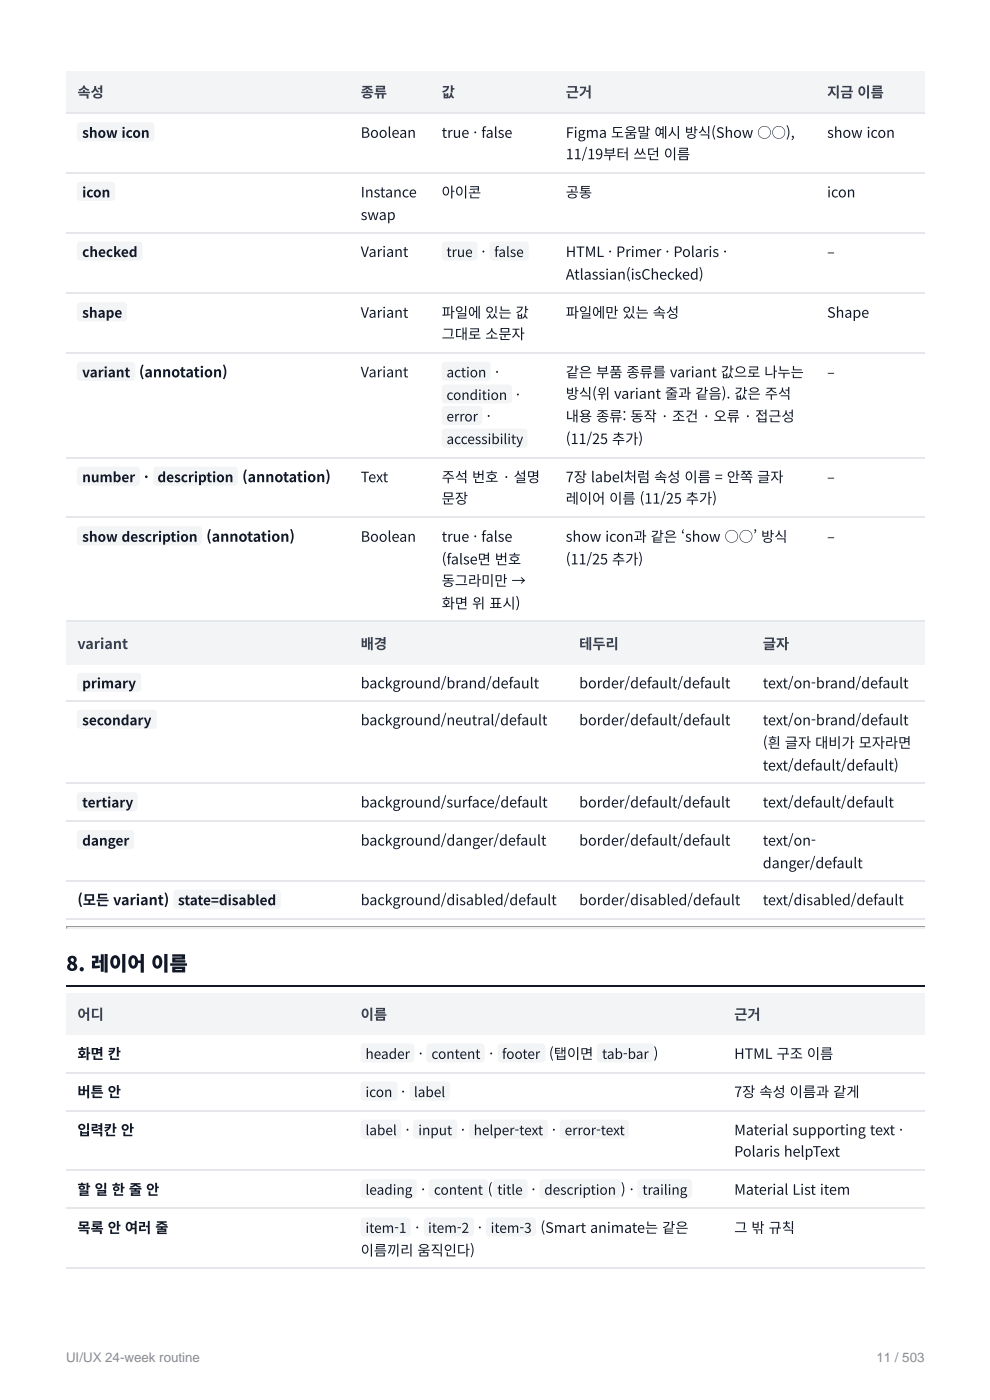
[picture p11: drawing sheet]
<svg xmlns="http://www.w3.org/2000/svg" width="210mm" height="297mm" viewBox="0 0 210 297" stroke-linecap="round" stroke-linejoin="round" font-family="sans-serif">
<defs><g id="words">
<text font-size="4.2" fill="#111827" x="14" y="205.9">8. 레이어 이름</text>
<g font-size="3" fill="#374151">
<text x="16.4" y="20.6">속성</text>
<text x="76.5" y="20.6">종류</text>
<text x="93.6" y="20.6">값</text>
<text x="119.9" y="20.6">근거</text>
<text x="175.4" y="20.6">지금 이름</text>
<text x="16.4" y="137.7">variant</text>
<text x="76.5" y="137.7">배경</text>
<text x="122.8" y="137.7">테두리</text>
<text x="161.7" y="137.7">글자</text>
<text x="16.4" y="216.3">어디</text>
<text x="76.5" y="216.3">이름</text>
<text x="155.7" y="216.3">근거</text>
</g>
<g font-size="3" fill="#111827">
<text x="76.5" y="29.2">Boolean</text>
<text x="93.6" y="29.2">true · false</text>
<text x="119.9" y="29.2">Figma 도움말 예시 방식(Show ○○),</text>
<text x="175.4" y="29.2">show icon</text>
<text x="119.9" y="33.8">11/19부터 쓰던 이름</text>
<text x="76.5" y="41.9">Instance</text>
<text x="93.6" y="41.9">아이콘</text>
<text x="119.9" y="41.9">공통</text>
<text x="175.4" y="41.9">icon</text>
<text x="76.5" y="46.7">swap</text>
<text x="76.5" y="54.5">Variant</text>
<text x="119.9" y="54.5">HTML · Primer · Polaris ·</text>
<text x="119.9" y="59.3">Atlassian(isChecked)</text>
<text x="175.4" y="54.5">–</text>
<text x="76.5" y="67.4">Variant</text>
<text x="93.6" y="67.4">파일에 있는 값</text>
<text x="93.6" y="72">그대로 소문자</text>
<text x="119.9" y="67.4">파일에만 있는 속성</text>
<text x="175.4" y="67.4">Shape</text>
<text x="76.5" y="80">Variant</text>
<text x="119.9" y="80">같은 부품 종류를 variant 값으로 나누는</text>
<text x="175.4" y="80">–</text>
<text x="103.2" y="89.4">·</text>
<text x="119.9" y="84.6">방식(위 variant 줄과 같음). 값은 주석</text>
<text x="119.9" y="89.4">내용 종류: 동작 · 조건 · 오류 · 접근성</text>
<text x="119.9" y="94.2">(11/25 추가)</text>
<text x="30.5" y="102.3">·</text>
<text x="51.3" y="102.3">(annotation)</text>
<text x="76.5" y="102.3">Text</text>
<text x="93.6" y="102.3">주석 번호 · 설명</text>
<text x="93.6" y="106.8">문장</text>
<text x="119.9" y="102.3">7장 label처럼 속성 이름 = 안쪽 글자</text>
<text x="119.9" y="106.8">레이어 이름 (11/25 추가)</text>
<text x="175.4" y="102.3">–</text>
<text x="43.7" y="114.9">(annotation)</text>
<text x="76.5" y="114.9">Boolean</text>
<text x="93.6" y="114.9">true · false</text>
<text x="93.6" y="119.7">(false면 번호</text>
<text x="119.9" y="114.9">show icon과 같은 ‘show ○○’ 방식</text>
<text x="119.9" y="119.7">(11/25 추가)</text>
<text x="175.4" y="114.9">–</text>
<text x="93.6" y="124.3">동그라미만 →</text>
<text x="93.6" y="129.1">화면 위 표시)</text>
<text x="76.5" y="146">background/brand/default</text>
<text x="122.8" y="146">border/default/default</text>
<text x="161.7" y="146">text/on-brand/default</text>
<text x="76.5" y="153.9">background/neutral/default</text>
<text x="122.8" y="153.9">border/default/default</text>
<text x="161.7" y="153.9">text/on-brand/default</text>
<text x="161.7" y="158.7">(흰 글자 대비가 모자라면</text>
<text x="161.7" y="163.5">text/default/default)</text>
<text x="76.5" y="171.3">background/surface/default</text>
<text x="122.8" y="171.3">border/default/default</text>
<text x="161.7" y="171.3">text/default/default</text>
<text x="76.5" y="179.4">background/danger/default</text>
<text x="122.8" y="179.4">border/default/default</text>
<text x="161.7" y="179.4">text/on-</text>
<text x="161.7" y="184.2">danger/default</text>
<text x="16.4" y="192">(모든 variant)</text>
<text x="76.5" y="192">background/disabled/default</text>
<text x="122.8" y="192">border/disabled/default</text>
<text x="161.7" y="192">text/disabled/default</text>
<text x="16.4" y="224.6">화면 칸</text>
<text x="88.8" y="224.6">·</text>
<text x="103.7" y="224.6">·</text>
<text x="116.4" y="224.6">(탭이면</text>
<text x="155.7" y="224.6">HTML 구조 이름</text>
<text x="16.4" y="232.7">버튼 안</text>
<text x="155.7" y="232.7">7장 속성 이름과 같게</text>
<text x="16.4" y="240.8">입력칸 안</text>
<text x="155.7" y="240.8">Material supporting text ·</text>
<text x="155.7" y="245.4">Polaris helpText</text>
<text x="16.4" y="253.5">할 일 한 줄 안</text>
<text x="155.7" y="253.5">Material List item</text>
<text x="16.4" y="261.6">목록 안 여러 줄</text>
<text x="155.7" y="261.6">그 밖 규칙</text>
<text x="76.5" y="266.4">이름끼리 움직인다)</text>
</g>
<g font-size="2.9" fill="#111827">
<text x="17.4" y="29.2">show icon</text>
<text x="17.4" y="41.9">icon</text>
<text x="17.4" y="54.5">checked</text>
<text x="94.7" y="54.5">true · false</text>
<text x="17.4" y="67.4">shape</text>
<text x="17.4" y="80">variant (annotation)</text>
<text x="94.7" y="80">action ·</text>
<text x="94.7" y="84.9">condition ·</text>
<text x="94.7" y="89.4">error</text>
<text x="94.7" y="94.2">accessibility</text>
<text x="17.4" y="102.3">number</text>
<text x="33.4" y="102.3">description</text>
<text x="17.4" y="114.9">show description</text>
<text x="17.4" y="146">primary</text>
<text x="17.4" y="153.9">secondary</text>
<text x="17.4" y="171.3">tertiary</text>
<text x="17.4" y="179.4">danger</text>
<text x="37.7" y="192">state=disabled</text>
<text x="77.5" y="224.6">header</text>
<text x="91.5" y="224.6">content</text>
<text x="106.4" y="224.6">footer</text>
<text x="127.6" y="224.6">tab-bar )</text>
<text x="77.5" y="232.7">icon · label</text>
<text x="77.5" y="240.8">label · input · helper-text · error-text</text>
<text x="77.5" y="253.5">leading · content ( title · description ) · trailing</text>
<text x="77.5" y="261.6">item-1 · item-2 · item-3 (Smart animate는 같은</text>
</g>
<g font-size="2.8" fill="#8c8c8c">
<text x="14" y="289">UI/UX 24-week routine</text>
<text x="185.8" y="289">11 / 503</text>
</g>
</g></defs>
<g fill="#f3f4f6">
<path d="M14 15.1h60.2v8.8h-60.2z"/>
<path d="M74.2 15.1h17.2v8.8h-17.2z"/>
<path d="M91.4 15.1h26.3v8.8h-26.3z"/>
<path d="M117.7 15.1h55.3v8.8h-55.3z"/>
<path d="M173 15.1h23v8.8h-23z"/>
</g>
<path d="M14 24.1h182M14 36.7h182M14 49.3h182M14 62.2h182M14 74.9h182M14 97.1h182M14 109.8h182M14 131.7h182" fill="none" stroke="#e5e7eb" stroke-width=".25"/>
<g fill="#f3f4f6">
<path d="M14 131.9h60.2v9.1h-60.2z"/>
<path d="M74.2 131.9h46.3v9.1h-46.3z"/>
<path d="M120.5 131.9h38.9v9.1h-38.9z"/>
<path d="M159.4 131.9h36.6v9.1h-36.6z"/>
</g>
<path d="M14 148.7h182M14 166.1h182M14 174.2h182M14 186.9h182M14 194.9h182" fill="none" stroke="#e5e7eb" stroke-width=".25"/>
<path d="M14 196.7h182" fill="none" stroke="#9a9a9a" stroke-width=".25"/>
<path d="M14 197h182" fill="none" stroke="#eee" stroke-width=".25"/>
<path d="M195.8 196.8l.2-.2v.5h-.2z" fill="#eee"/>
<path d="M14 196.6h.3v.2l-.3 .3z" fill="#9a9a9a"/>
<path d="M14 209.1h182" fill="none" stroke="#111827" stroke-width=".25"/>
<g fill="#f3f4f6">
<path d="M14 210.7h60.2v8.9h-60.2z"/>
<path d="M74.2 210.7h79.1v8.9h-79.1z"/>
<path d="M153.3 210.7h42.7v8.9h-42.7z"/>
</g>
<path d="M14 227.6h182M14 235.6h182M14 248.3h182M14 256.4h182M14 269h182" fill="none" stroke="#e5e7eb" stroke-width=".25"/>
<g fill="#f3f4f6">
<path d="M16.5 26.2l.6-.2h14.9a.76 .76 0 0 1 .7 .7v2.5a.76 .76 0 0 1-.7 .8h-14.9a.76 .76 0 0 1-.8-.8v-2.5z"/>
<path d="M16.5 38.8l.6-.2h6.5a.76 .76 0 0 1 .8 .7v2.6a.76 .76 0 0 1-.8 .7h-6.5a.76 .76 0 0 1-.8-.7v-2.6z"/>
<path d="M16.5 51.5l.6-.3h12.3a.76 .76 0 0 1 .8 .8v2.5a.76 .76 0 0 1-.8 .8h-12.3a.76 .76 0 0 1-.8-.8v-2.5z"/>
<path d="M93.9 51.5l.5-.3h6.1a.76 .76 0 0 1 .7 .8v2.5a.76 .76 0 0 1-.7 .8h-6.1a.76 .76 0 0 1-.7-.8v-2.5z"/>
<path d="M104 51.5l.5-.3h6.8a.76 .76 0 0 1 .8 .8v2.5a.76 .76 0 0 1-.8 .8h-6.8a.76 .76 0 0 1-.7-.8v-2.5z"/>
<path d="M16.5 64.3l.6-.2h9.1a.76 .76 0 0 1 .7 .8v2.5a.76 .76 0 0 1-.7 .8h-9.1a.76 .76 0 0 1-.8-.8v-2.5z"/>
<path d="M16.5 77l.6-.2h10.8a.76 .76 0 0 1 .8 .7v2.5a.76 .76 0 0 1-.8 .8h-10.8a.76 .76 0 0 1-.8-.8v-2.5z"/>
<path d="M93.9 77l.5-.2h8.9a.76 .76 0 0 1 .7 .7v2.5a.76 .76 0 0 1-.7 .8h-8.9a.76 .76 0 0 1-.7-.8v-2.5z"/>
<path d="M93.9 81.8l.5-.2h13.4a.76 .76 0 0 1 .8 .7v2.6a.76 .76 0 0 1-.8 .7h-13.4a.76 .76 0 0 1-.7-.7v-2.6z"/>
<path d="M93.9 86.3l.5-.2h7.1a.76 .76 0 0 1 .7 .8v2.5a.76 .76 0 0 1-.7 .8h-7.1a.76 .76 0 0 1-.7-.8v-2.5z"/>
<path d="M93.9 91.1l.5-.2h16.7a.76 .76 0 0 1 .8 .8v2.5a.76 .76 0 0 1-.8 .8h-16.7a.76 .76 0 0 1-.7-.8v-2.5z"/>
<path d="M16.5 99.2l.6-.2h11.8a.76 .76 0 0 1 .8 .8v2.5a.76 .76 0 0 1-.8 .8h-11.8a.76 .76 0 0 1-.8-.8v-2.5z"/>
<path d="M32.7 99.2l.5-.2h16.5a.76 .76 0 0 1 .7 .8v2.5a.76 .76 0 0 1-.7 .8h-16.5a.76 .76 0 0 1-.7-.8v-2.5z"/>
<path d="M16.5 111.9l.6-.3h25a.76 .76 0 0 1 .7 .8v2.5a.76 .76 0 0 1-.7 .8h-25a.76 .76 0 0 1-.8-.8v-2.5z"/>
<path d="M16.5 143l.6-.3h12.1a.76 .76 0 0 1 .7 .8v2.5a.76 .76 0 0 1-.7 .8h-12.1a.76 .76 0 0 1-.8-.8v-2.5z"/>
<path d="M16.5 150.8l.6-.2h15.4a.76 .76 0 0 1 .7 .7v2.6a.76 .76 0 0 1-.7 .7h-15.4a.76 .76 0 0 1-.8-.7v-2.6z"/>
<path d="M16.5 168.2l.6-.2h11.3a.76 .76 0 0 1 .8 .8v2.5a.76 .76 0 0 1-.8 .8h-11.3a.76 .76 0 0 1-.8-.8v-2.5z"/>
<path d="M16.5 176.3l.6-.2h10.6a.76 .76 0 0 1 .7 .8v2.5a.76 .76 0 0 1-.7 .8h-10.6a.76 .76 0 0 1-.8-.8v-2.5z"/>
<path d="M37 189l.5-.2h21.3a.76 .76 0 0 1 .7 .7v2.5a.76 .76 0 0 1-.7 .8h-21.3a.76 .76 0 0 1-.7-.8v-2.5z"/>
<path d="M76.7 221.6l.5-.2h9.9a.76 .76 0 0 1 .7 .7v2.5a.76 .76 0 0 1-.7 .8h-9.9a.76 .76 0 0 1-.7-.8v-2.5z"/>
<path d="M90.6 221.6l.5-.2h10.9a.76 .76 0 0 1 .8 .7v2.5a.76 .76 0 0 1-.8 .8h-10.9a.76 .76 0 0 1-.7-.8v-2.5z"/>
<path d="M105.8 221.6l.5-.2h8.6a.76 .76 0 0 1 .7 .7v2.5a.76 .76 0 0 1-.7 .8h-8.6a.76 .76 0 0 1-.8-.8v-2.5z"/>
<path d="M126.7 221.6l.6-.2h10.6a.76 .76 0 0 1 .8 .7v2.5a.76 .76 0 0 1-.8 .8h-10.6a.76 .76 0 0 1-.8-.8v-2.5z"/>
<path d="M76.7 229.7l.5-.2h6.3a.76 .76 0 0 1 .8 .7v2.5a.76 .76 0 0 1-.8 .8h-6.3a.76 .76 0 0 1-.7-.8v-2.5z"/>
<path d="M87.1 229.7l.5-.2h7.1a.76 .76 0 0 1 .7 .7v2.5a.76 .76 0 0 1-.7 .8h-7.1a.76 .76 0 0 1-.8-.8v-2.5z"/>
<path d="M76.7 237.8l.5-.3h7.1a.76 .76 0 0 1 .8 .8v2.5a.76 .76 0 0 1-.8 .8h-7.1a.76 .76 0 0 1-.7-.8v-2.5z"/>
<path d="M87.8 237.8l.5-.3h7.9a.76 .76 0 0 1 .7 .8v2.5a.76 .76 0 0 1-.7 .8h-7.9a.76 .76 0 0 1-.7-.8v-2.5z"/>
<path d="M99.7 237.8l.5-.3h15.2a.76 .76 0 0 1 .8 .8v2.5a.76 .76 0 0 1-.8 .8h-15.2a.76 .76 0 0 1-.7-.8v-2.5z"/>
<path d="M118.9 237.8l.5-.3h13.2a.76 .76 0 0 1 .7 .8v2.5a.76 .76 0 0 1-.7 .8h-13.2a.76 .76 0 0 1-.7-.8v-2.5z"/>
<path d="M76.7 250.4l.5-.2h10.4a.76 .76 0 0 1 .7 .7v2.6a.76 .76 0 0 1-.7 .7h-10.4a.76 .76 0 0 1-.7-.7v-2.6z"/>
<path d="M91.1 250.4l.5-.2h11.2a.76 .76 0 0 1 .7 .7v2.6a.76 .76 0 0 1-.7 .7h-11.2a.76 .76 0 0 1-.7-.7v-2.6z"/>
<path d="M104.7 250.4l.6-.2h5.8a.76 .76 0 0 1 .8 .7v2.6a.76 .76 0 0 1-.8 .7h-5.8a.76 .76 0 0 1-.8-.7v-2.6z"/>
<path d="M114.6 250.4l.5-.2h15.7a.76 .76 0 0 1 .8 .7v2.6a.76 .76 0 0 1-.8 .7h-15.7a.76 .76 0 0 1-.7-.7v-2.6z"/>
<path d="M135.3 250.4l.6-.2h10.1a.76 .76 0 0 1 .7 .7v2.6a.76 .76 0 0 1-.7 .7h-10.1a.76 .76 0 0 1-.8-.7v-2.6z"/>
<path d="M76.7 258.5l.5-.2h9.1a.76 .76 0 0 1 .8 .7v2.6a.76 .76 0 0 1-.8 .7h-9.1a.76 .76 0 0 1-.7-.7v-2.6z"/>
<path d="M90.1 258.5l.5-.2h9.1a.76 .76 0 0 1 .8 .7v2.6a.76 .76 0 0 1-.8 .7h-9.1a.76 .76 0 0 1-.7-.7v-2.6z"/>
<path d="M103.2 258.5l.6-.2h9.1a.76 .76 0 0 1 .7 .7v2.6a.76 .76 0 0 1-.7 .7h-9.1a.76 .76 0 0 1-.8-.7v-2.6z"/>
</g>
<use href="#words"/>
</svg>
